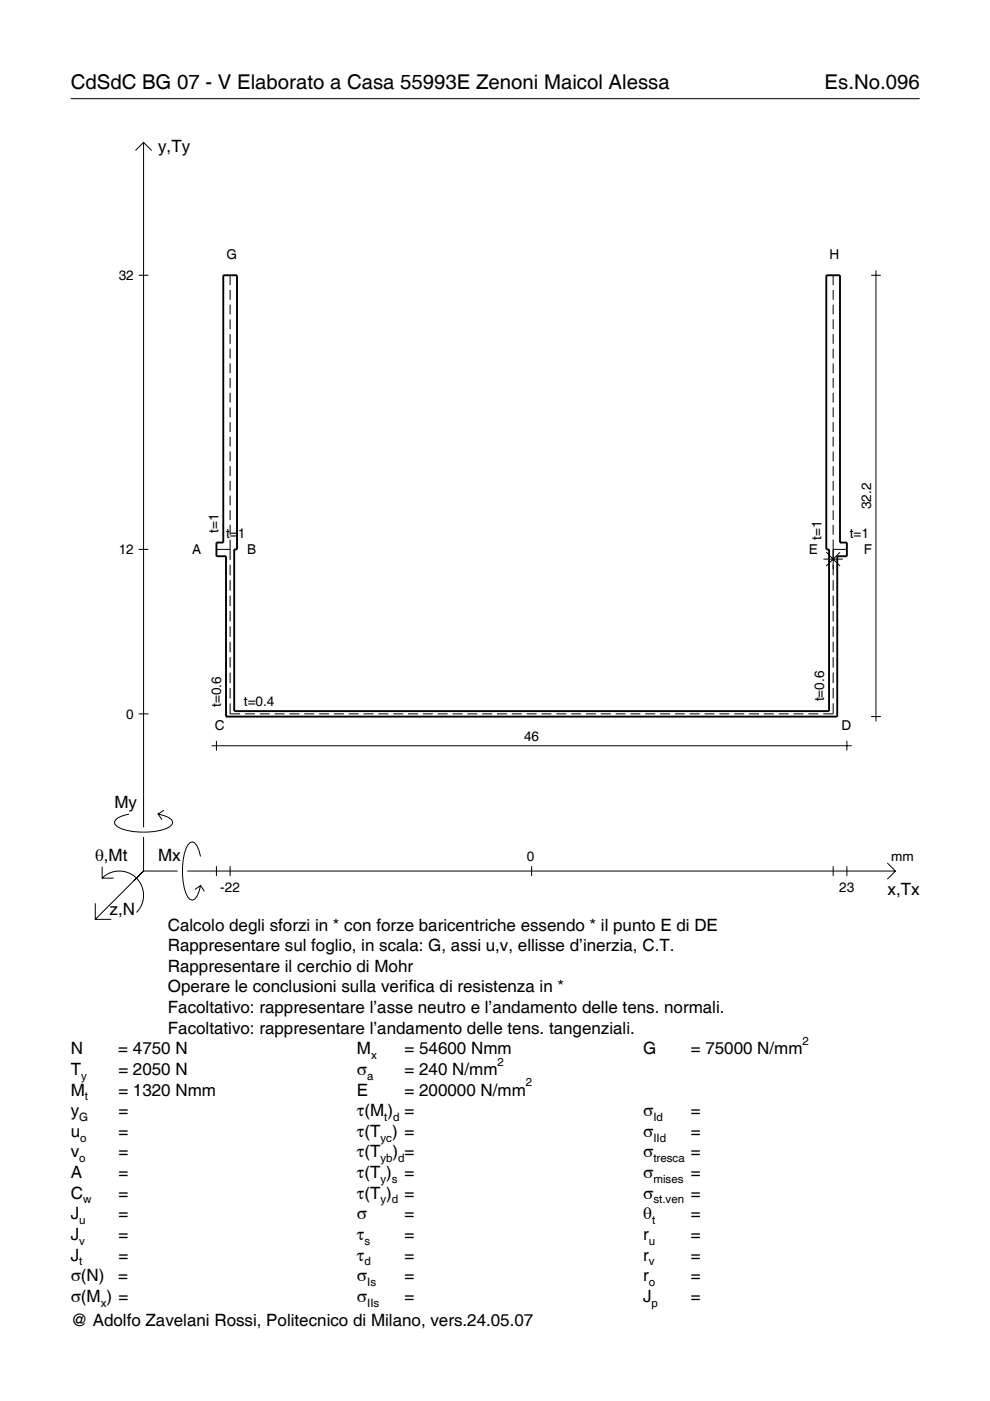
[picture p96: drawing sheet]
<svg xmlns="http://www.w3.org/2000/svg" width="210mm" height="297mm" viewBox="0 0 210 297" stroke-linecap="round" stroke-linejoin="round" font-family="sans-serif">
<defs><g id="words">
<g font-size="4.3">
<text x="15" y="18.9">CdSdC BG 07 - V Elaborato a Casa 55993E Zenoni Maicol Alessa</text>
<text x="174.8" y="18.9">Es.No.096</text>
</g>
<g font-size="3.6">
<text x="33.5" y="32.3">y,Ty</text>
<text x="24.3" y="171.3">My</text>
<text x="20.1" y="182.6">θ,Mt</text>
<text x="33.5" y="182.6">Mx</text>
<text x="188.2" y="189.8">x,Tx</text>
<text x="23.2" y="193.9">z,N</text>
<text x="35.6" y="197.3">Calcolo degli sforzi in * con forze baricentriche essendo * il punto E di DE</text>
<text x="35.6" y="201.7">Rappresentare sul foglio, in scala: G, assi u,v, ellisse d’inerzia, C.T.</text>
<text x="35.6" y="206">Rappresentare il cerchio di Mohr</text>
<text x="35.6" y="210.4">Operare le conclusioni sulla verifica di resistenza in *</text>
<text x="35.6" y="214.8">Facoltativo: rappresentare l’asse neutro e l’andamento delle tens. normali.</text>
<text x="35.6" y="219.2">Facoltativo: rappresentare l’andamento delle tens. tangenziali.</text>
<text x="15" y="223.5">N</text>
<text x="15" y="227.9">T</text>
<text x="25.1" y="223.5">= 4750 N</text>
<text x="25.1" y="227.9">= 2050 N</text>
<text x="75.7" y="227.9">σ</text>
<text x="75.7" y="223.5">M</text>
<text x="85.8" y="223.5">= 54600 Nmm</text>
<text x="85.8" y="227.9">= 240 N/mm</text>
<text x="136.4" y="223.5">G</text>
<text x="146.5" y="223.5">= 75000 N/mm</text>
<text x="15" y="232.3">M</text>
<text x="25.1" y="232.3">= 1320 Nmm</text>
<text x="75.7" y="232.3">E</text>
<text x="85.8" y="232.3">= 200000 N/mm</text>
<text x="15" y="236.7">y</text>
<text x="25.1" y="236.7">=</text>
<text x="75.7" y="236.7">τ(M ) =</text>
<text x="136.4" y="236.7">σ</text>
<text x="146.5" y="236.7">=</text>
<text x="15" y="241">u</text>
<text x="15" y="245.4">v</text>
<text x="25.1" y="241">=</text>
<text x="25.1" y="245.4">=</text>
<text x="75.7" y="241">τ(T ) =</text>
<text x="75.7" y="245.4">τ(T</text>
<text x="83.3" y="245.4">) =</text>
<text x="136.4" y="241">σ</text>
<text x="136.4" y="245.4">σ</text>
<text x="146.5" y="241">=</text>
<text x="146.5" y="245.4">=</text>
<text x="15" y="249.8">A</text>
<text x="25.1" y="249.8">=</text>
<text x="75.7" y="249.8">τ(T )</text>
<text x="85.8" y="249.8">=</text>
<text x="136.4" y="249.8">σ</text>
<text x="146.5" y="249.8">=</text>
<text x="15" y="254.2">C</text>
<text x="25.1" y="254.2">=</text>
<text x="75.7" y="254.2">τ(T )</text>
<text x="85.8" y="254.2">=</text>
<text x="136.4" y="254.2">σ</text>
<text x="146.5" y="254.2">=</text>
<text x="15" y="258.5">J</text>
<text x="15" y="262.9">J</text>
<text x="25.1" y="258.5">=</text>
<text x="25.1" y="262.9">=</text>
<text x="75.7" y="258.5">σ</text>
<text x="75.7" y="262.9">τ</text>
<text x="85.8" y="258.5">=</text>
<text x="85.8" y="262.9">=</text>
<text x="136.4" y="258.5">θ</text>
<text x="136.4" y="262.9">r</text>
<text x="146.5" y="258.5">=</text>
<text x="146.5" y="262.9">=</text>
<text x="15" y="267.3">J</text>
<text x="25.1" y="267.3">=</text>
<text x="75.7" y="267.3">τ</text>
<text x="85.8" y="267.3">=</text>
<text x="136.4" y="267.3">r</text>
<text x="146.5" y="267.3">=</text>
<text x="15" y="271.7">σ(N)</text>
<text x="25.1" y="271.7">=</text>
<text x="75.7" y="271.7">σ</text>
<text x="85.8" y="271.7">=</text>
<text x="136.4" y="271.7">r</text>
<text x="146.5" y="271.7">=</text>
<text x="15" y="276">σ(M ) =</text>
<text x="15" y="281.2">@ Adolfo Zavelani Rossi, Politecnico di Milano, vers.24.05.07</text>
<text x="75.7" y="276">σ</text>
<text x="85.8" y="276">=</text>
<text x="136.4" y="276">J</text>
<text x="146.5" y="276">=</text>
</g>
<g font-size="2.9">
<text x="25.2" y="59.4">32</text>
<text x="48" y="54.9">G</text>
<text x="175.9" y="54.9">H</text>
<text x="184.7" y="108" transform="rotate(-90 184.7 108)">32.2</text>
<text x="46.3" y="113" transform="rotate(-90 46.3 113)">t=1</text>
<text x="25.2" y="117.5">12</text>
<text x="40.8" y="117.4">A</text>
<text x="47.9" y="114">t=1</text>
<text x="52.4" y="117.4">B</text>
<text x="171.5" y="117.4">E</text>
<text x="174.2" y="114.4" transform="rotate(-90 174.2 114.4)">t=1</text>
<text x="180.2" y="114">t=1</text>
<text x="183.2" y="117.4">F</text>
<text x="46.9" y="149.9" transform="rotate(-90 46.9 149.9)">t=0.6</text>
<text x="51.7" y="149.7">t=0.4</text>
<text x="174.7" y="148.7" transform="rotate(-90 174.7 148.7)">t=0.6</text>
<text x="26.8" y="152.4">0</text>
<text x="45.5" y="154.8">C</text>
<text x="178.4" y="154.8">D</text>
<text x="111.1" y="157.1">46</text>
<text x="111.7" y="182.6">0</text>
<text x="189" y="182.6">mm</text>
<text x="46.7" y="189.1">-22</text>
<text x="178" y="189.1">23</text>
</g>
<g font-size="2.4">
<text x="170.2" y="221.5">2</text>
<text x="78.7" y="224.5">x</text>
<text x="105.5" y="225.9">2</text>
<text x="17.2" y="228.9">y</text>
<text x="18" y="233.3">t</text>
<text x="77.9" y="228.9">a</text>
<text x="111.5" y="230.3">2</text>
<text x="16.8" y="237.7">G</text>
<text x="81.5" y="237.7">t d</text>
<text x="138.5" y="237.7">Id</text>
<text x="17" y="242">o</text>
<text x="80.7" y="242">yc</text>
<text x="138.5" y="242">IId</text>
<text x="16.8" y="246.4">o</text>
<text x="80.7" y="246.4">yb d</text>
<text x="80.7" y="250.8">y s</text>
<text x="138.5" y="246.4">tresca</text>
<text x="138.5" y="250.8">mises</text>
<text x="17.6" y="255.2">w</text>
<text x="80.7" y="255.2">y d</text>
<text x="138.5" y="255.2">st.ven</text>
<text x="16.8" y="259.5">u</text>
<text x="16.8" y="263.9">v</text>
<text x="77.3" y="263.9">s</text>
<text x="137.6" y="263.9">u</text>
<text x="138.2" y="259.5">t</text>
<text x="16.8" y="268.3">t</text>
<text x="77.3" y="268.3">d</text>
<text x="137.6" y="268.3">v</text>
<text x="77.9" y="272.7">Is</text>
<text x="137.6" y="272.7">o</text>
<text x="21.4" y="277">x</text>
<text x="77.9" y="277">IIs</text>
<text x="138.2" y="277">p</text>
</g>
</g></defs>
<g fill="none" stroke="#000" stroke-width=".21">
<path d="M15 20.9h180M28.7 31.9l1.7-1.7 1.8 1.7M30.4 30.2v145.2M29.4 58.4h2.1M48.8 58.4v2.1M176.6 58.4v2.1M184.7 58.4h2.1M185.7 57.3v95.7M48.8 61.5v2.1M48.8 64.6v2.1M48.8 67.7v2.1M48.8 70.8v2.1"/>
<path d="M48.8 73.9v2.1M48.8 77v2.1M176.6 61.5v2.1M176.6 64.6v2.1M176.6 67.7v2.1M176.6 70.8v2.1M176.6 73.9v2.1M176.6 77v2.1M48.8 80.2v2M48.8 83.3v2.1M48.8 86.4v2.1M48.8 89.5v2.1"/>
<path d="M48.8 92.6v2.1M48.8 95.7v2.1M48.8 98.8v2.1M176.6 80.2v2M176.6 83.3v2.1M176.6 86.4v2.1M176.6 89.5v2.1M176.6 92.6v2.1M176.6 95.7v2.1M176.6 98.8v2.1M29.4 116.5h2.1M45.9 116.5h2.9"/>
<path d="M48.8 102v2M48.8 105.1v2M48.8 108.2v2.1M48.8 111.3v2.1M48.8 114.4v4.3M48.8 119.7v2.3M174.6 118.5h4.1M175.2 117.1l2.9 2.9M176.6 116.5h3M176.6 102v2M176.6 105.1v2M176.6 108.2v2.1"/>
<path d="M176.6 111.3v2.1M176.6 114.4v7.6M178.1 117.1l-2.9 2.9M48.8 123v2.2M48.8 126.3v2.2M48.8 129.5v2.3M48.8 132.8v2.2M48.8 136.1v2.2M48.8 139.3v2.3M176.6 123v2.2M176.6 126.3v2.2M176.6 129.5v2.3"/>
<path d="M176.6 132.8v2.2M176.6 136.1v2.2M176.6 139.3v2.3M29.4 151.4h2.1M44.9 158.1h135.7M45.9 157.1v2M48.8 149.1v2.3h2.1M48.8 142.6v2.2M48.8 145.9v2.2M51.9 151.4h2.1M55.1 151.4h2.1M58.2 151.4h2.1"/>
<path d="M61.4 151.4h2.1M64.5 151.4h2.1M67.6 151.4h2.2M70.8 151.4h2.1M73.9 151.4h2.2M77.1 151.4h2.1M80.2 151.4h2.1M83.4 151.4h2.1M86.5 151.4h2.1M89.7 151.4h2.1M92.8 151.4h2.1M95.9 151.4h2.2"/>
<path d="M99.1 151.4h2.1M102.2 151.4h2.1M105.4 151.4h2.1M108.5 151.4h2.1M111.7 151.4h2.1M114.8 151.4h2.1M117.9 151.4h2.2M121.1 151.4h2.1M124.2 151.4h2.1M127.4 151.4h2.1M130.5 151.4h2.1M133.7 151.4h2.1"/>
<path d="M136.8 151.4h2.1M140 151.4h2.1M143.1 151.4h2.1M146.2 151.4h2.2M149.4 151.4h2.1M152.5 151.4h2.1M155.7 151.4h2.1M158.8 151.4h2.1M162 151.4h2.1M165.1 151.4h2.1M168.2 151.4h2.2M171.4 151.4h2.1"/>
<path d="M176.6 149.1v2.3h-2.1M176.6 142.6v2.2M176.6 145.9v2.2M179.6 157.1v2M184.7 151.9h2.1M27.3 172.6a3.6 3.6 0 0 0-3 1.7l.1 .5a5.7 5.7 0 0 0 3.8 1.5 13.3 13.3 0 0 0 7.8-1l.5-.5 .1-.5a3.6 3.6 0 0 0-3.1-1.7l.8 1.2M30.4 177.5v7.2M34.7 171.8l-1.2 .8M20.2 191.5v3.4h3.4M21.7 186.2a5.1 5.1 0 0 1 7.2 0 5.1 5.1 0 0 1 0 7.3M21.7 183.8v2.4h2.4M30.4 184.7l-10.2 10.2"/>
<path d="M30.4 184.7l-2 2M30.4 184.7h7.2M39.7 184.7h150.1M42.5 181.6a3.6 3.6 0 0 0-1.7-3.1l-.5 .1a5.7 5.7 0 0 0-1.5 3.8 13.3 13.3 0 0 0 1 7.8l.5 .5 .5 .2a3.6 3.6 0 0 0 1.7-3.1l-1.2 .8M42.5 187.8l.8 1.2M45.9 183.7v2M48.8 183.7v2M112.7 183.7v2M176.6 183.7v2M179.6 183.7v2M188.1 183l1.7 1.7-1.7 1.7"/>
</g>
<path d="M47.3 58.4h2.9v58.1h-.5v34.3h126.1v-34.3h-.6v-58.1h2.9v56.6h1.5v2.9h-2.1v34h-129.6v-34h-2v-2.9h1.4z" fill="none" stroke="#000" stroke-width=".4"/>
<use href="#words"/>
</svg>
